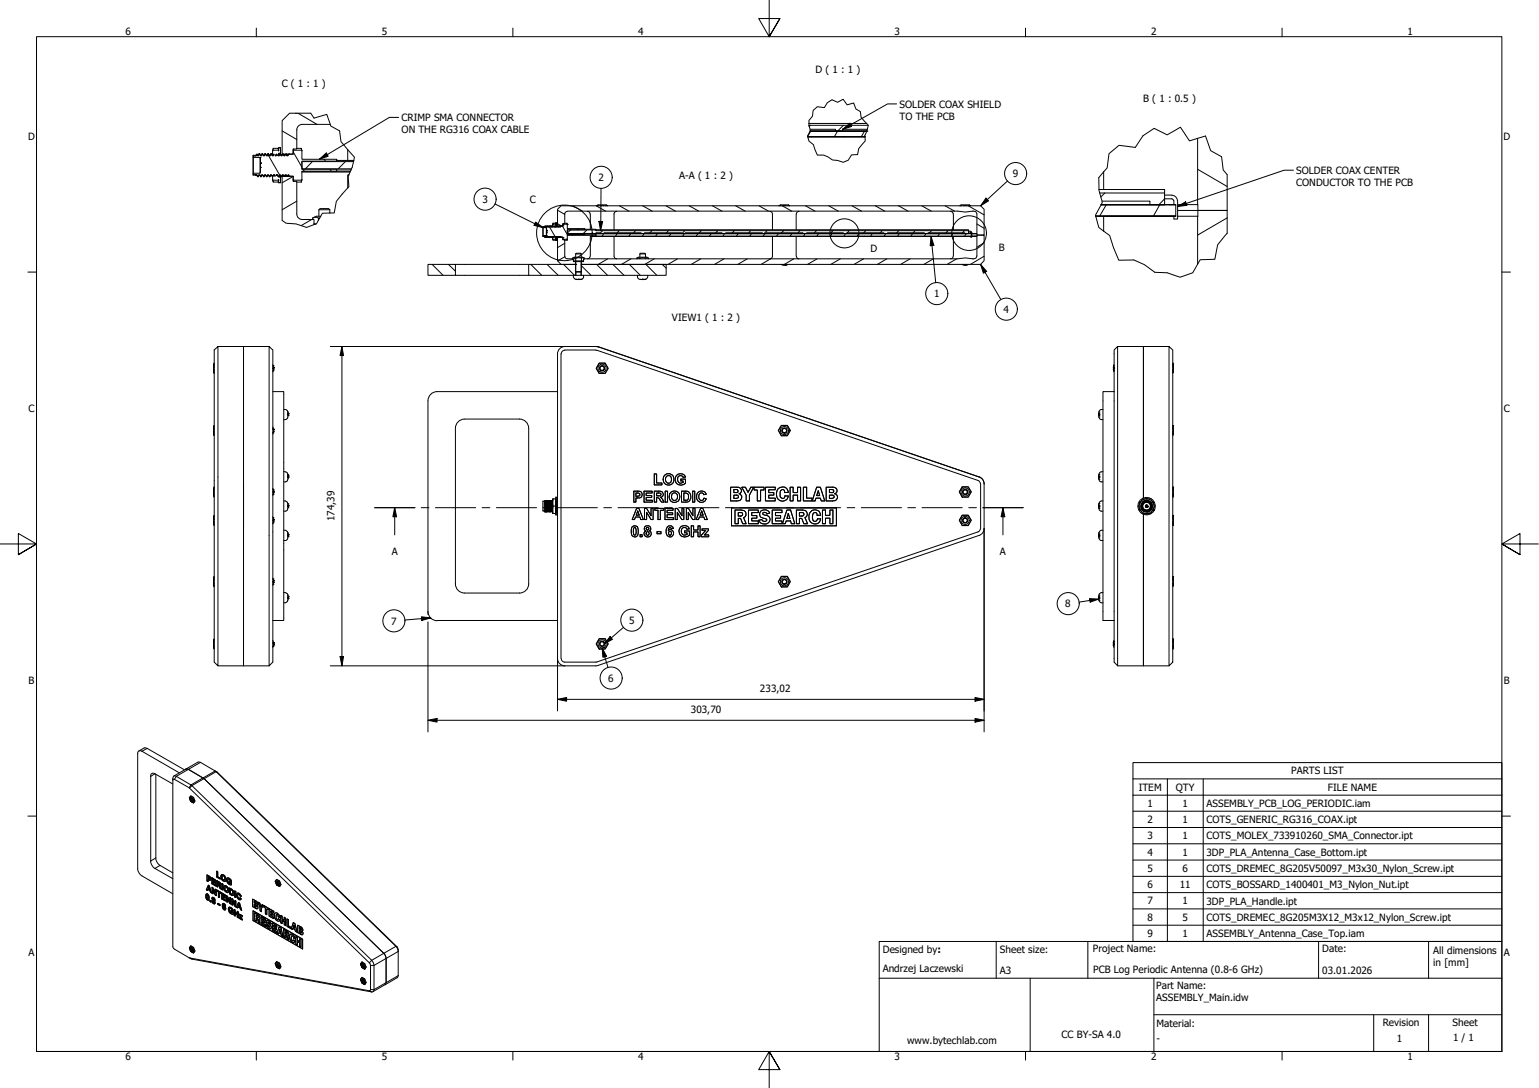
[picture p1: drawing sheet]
<svg xmlns="http://www.w3.org/2000/svg" width="420mm" height="297mm" viewBox="0 0 420 297" stroke-linecap="round" stroke-linejoin="round" font-family="sans-serif">
<defs><g id="words">
<g font-size="2.7">
<text x="34.2" y="9.6">6</text>
<text x="104.3" y="9.6">5</text>
<text x="174.2" y="9.6">4</text>
<text x="244.2" y="9.6">3</text>
<text x="314.3" y="9.6">2</text>
<text x="384.2" y="9.6">1</text>
<text x="76.9" y="23.9">C ( 1 : 1 )</text>
<text x="222.6" y="20.1">D ( 1 : 1 )</text>
<text x="245.6" y="29.4">SOLDER COAX SHIELD</text>
<text x="312.1" y="27.8">B ( 1 : 0.5 )</text>
<text x="109.6" y="33.1">CRIMP SMA CONNECTOR</text>
<text x="245.6" y="32.7">TO THE PCB</text>
<text x="7.7" y="38.1">D</text>
<text x="109.6" y="36.4">ON THE RG316 COAX CABLE</text>
<text x="410.5" y="38.1">D</text>
<text x="353.9" y="47.5">SOLDER COAX CENTER</text>
<text x="163.4" y="49.5">2</text>
<text x="185.4" y="48.9">A-A ( 1 : 2 )</text>
<text x="276.5" y="48.4">9</text>
<text x="353.9" y="50.7">CONDUCTOR TO THE PCB</text>
<text x="131.7" y="55.4">3</text>
<text x="144.7" y="55.3">C</text>
<text x="237.6" y="68.8">D</text>
<text x="272.7" y="68.6">B</text>
<text x="255" y="81.2">1</text>
<text x="183.5" y="87.6">VIEW1 ( 1 : 2 )</text>
<text x="274" y="85.4">4</text>
<text x="7.7" y="112.4">C</text>
<text x="410.6" y="112.4">C</text>
<text x="91.3" y="142.4" transform="rotate(-90 91.3 142.4)">174,39</text>
<text x="106.9" y="151.6">A</text>
<text x="273" y="151.6">A</text>
<text x="290.8" y="165.8">8</text>
<text x="106.8" y="170.5">7</text>
<text x="171.8" y="170.3">5</text>
<text x="7.8" y="186.7">B</text>
<text x="166.1" y="186.1">6</text>
<text x="207.5" y="188.9">233,02</text>
<text x="410.6" y="186.7">B</text>
<text x="188.6" y="194.6">303,70</text>
<text x="310.9" y="215.8">ITEM</text>
<text x="321" y="215.9">QTY</text>
<text x="352.5" y="211.4">PARTS LIST</text>
<text x="362.5" y="215.8">FILE NAME</text>
<text x="313.3" y="220.3">1</text>
<text x="322.8" y="220.3">1</text>
<text x="329.4" y="220.3">ASSEMBLY_PCB_LOG_PERIODIC.iam</text>
<text x="313.3" y="224.8">2</text>
<text x="322.8" y="224.7">1</text>
<text x="329.4" y="224.8">COTS_GENERIC_RG316_COAX.ipt</text>
<text x="313.3" y="229.2">3</text>
<text x="313.3" y="233.6">4</text>
<text x="322.8" y="229.2">1</text>
<text x="322.8" y="233.6">1</text>
<text x="329.4" y="229.2">COTS_MOLEX_733910260_SMA_Connector.ipt</text>
<text x="329.4" y="233.6">3DP_PLA_Antenna_Case_Bottom.ipt</text>
<text x="313.3" y="238">5</text>
<text x="322.8" y="238">6</text>
<text x="329.4" y="238.1">COTS_DREMEC_8G205V50097_M3x30_Nylon_Screw.ipt</text>
<text x="313.3" y="242.5">6</text>
<text x="322.1" y="242.5">11</text>
<text x="329.4" y="242.6">COTS_BOSSARD_1400401_M3_Nylon_Nut.ipt</text>
<text x="313.3" y="246.9">7</text>
<text x="313.3" y="251.4">8</text>
<text x="322.8" y="246.9">1</text>
<text x="322.8" y="251.4">5</text>
<text x="329.4" y="247">3DP_PLA_Handle.ipt</text>
<text x="329.4" y="251.4">COTS_DREMEC_8G205M3X12_M3x12_Nylon_Screw.ipt</text>
<text x="313.3" y="255.8">9</text>
<text x="322.8" y="255.8">1</text>
<text x="329.4" y="255.8">ASSEMBLY_Antenna_Case_Top.iam</text>
<text x="7.7" y="260.9">A</text>
<text x="241" y="260.1">Designed by:</text>
<text x="273" y="260.1">Sheet size:</text>
<text x="298.4" y="260">Project Name:</text>
<text x="361" y="260">Date:</text>
<text x="391.3" y="260.5">All dimensions</text>
<text x="391.3" y="263.8">in [mm]</text>
<text x="410.6" y="260.9">A</text>
<text x="241" y="265.5">Andrzej Laczewski</text>
<text x="273" y="266">A3</text>
<text x="298.4" y="265.7">PCB Log Periodic Antenna (0.8-6 GHz)</text>
<text x="361" y="266">03.01.2026</text>
<text x="315.7" y="270.1">Part Name:</text>
<text x="315.7" y="273.4">ASSEMBLY_Main.idw</text>
<text x="315.7" y="280.3">Material:</text>
<text x="377.5" y="280">Revision</text>
<text x="396.6" y="280.1">Sheet</text>
<text x="247.6" y="285.1">www.bytechlab.com</text>
<text x="289.8" y="283.5">CC BY-SA 4.0</text>
<text x="315.7" y="284.6">-</text>
<text x="381.4" y="284.6">1</text>
<text x="396.7" y="284.3">1 / 1</text>
<text x="34.2" y="289.4">6</text>
<text x="104.3" y="289.4">5</text>
<text x="174.2" y="289.4">4</text>
<text x="244.2" y="289.4">3</text>
<text x="314.3" y="289.4">2</text>
<text x="384.2" y="289.4">1</text>
</g>
</g></defs>
<!-- layer: Hatch (ISO) -->
<g fill="none" stroke="#000" stroke-width=".27">
<path d="M77 35.7l4 2.4M81.3 30.9l5.3 3.1M221.2 34.2l-.3 .3M221.4 35.8l-.9 1.5M221.4 37.3l.1 .1M228.6 35.8h.1M228.7 35.8l-.9 1.5M230.3 34.2l-1.6 1.6M230.4 37.3v.1M236 35.8l-.9 1.5M73.2 42.2l3.1 5.5M80 48.2l-3 1.7"/>
<path d="M80.1 41.5l2.3 4.1M81 54.9l-4 2.4M82.7 46.2l.4 .5M85.1 59.9l-2.9 1.7M85.3 44.1l-1.9 2M88.5 43.5l.3 .5M90.1 46.2l.3 .5M94.3 44.1l-2 2M152.2 57.4l2 1.1M156.4 56.2l2.6 1.4M162.8 56.2l2.6 1.4M169.1 56.2l2.6 1.4"/>
<path d="M175.5 56.2l2.6 1.4M181.8 56.2l2.6 1.4M188.2 56.2l2.6 1.4M194.5 56.2l2.6 1.4M200.9 56.2l2.6 1.4M207.2 56.2l2.6 1.4M213.6 56.2l2.6 1.4M219.9 56.2l2.6 1.4M226.3 56.2l2.6 1.4M232.6 56.2l2.6 1.4M239 56.2l2.6 1.4M245.3 56.2l2.6 1.4"/>
<path d="M251.7 56.2l2.6 1.4M258 56.2l2.6 1.4M264.4 56.2l4.3 2.5M301.6 52.7l-1.1 1.1M302 55.9l-1.8 3.1M302.8 59h.1M316.6 55.9l-1.7 3.1M317.9 54.3l-1.5 1.6M320.8 59h.1M327 46.2l8 4.7M335 59.5l-8 4.7M118 72.2l3 3"/>
<path d="M122.4 72.2l1.9 1.8M144.9 72.2l3 3M149.4 72.2l3 3M149.9 61.8l1.6 2.8M151.6 64.6l.4 .7M152.2 61.1l1.2 .6M153.5 61.7l1.4 2.4M153.9 72.2l2.9 3M154.2 66.4l-2 1.2M154.2 70.1l-2 1.1M155.8 62.8l-.9 .8M157.2 72.1l-.2 .1"/>
<path d="M157.6 62.4l.2 .3M158.4 63.8l.2 .3M158.7 72.5l2.7 2.7M159.6 70.7l-.3 .1M160.2 62.8l-.9 .9M162.9 72.2l3 3M163.7 63.7v.1M164.2 64.5v.1M164.5 63l-.5 .5M164.8 63.8l-.4 .7M165.9 70.7l-2.6 1.5M167.3 72.2l3.1 3"/>
<path d="M168.2 63.7v.1M168.5 63.8l-.5 .7M168.7 64.5v.1M169 63l-.5 .5M171.8 72.2l3 3M172.1 63.8l-.4 .7M172.3 70.7l-2.6 1.5M172.7 63.7v.1M173.2 64.5v.1M173.5 63l-.5 .5M175.8 63.8l-.4 .7M176.3 72.2l3 3"/>
<path d="M177.2 63.7v.1M177.7 64.5v.1M178 63l-.6 .5M178.6 70.7l-2.6 1.5M179.5 63.8l-.5 .7M180.8 72.2l1.1 1M181.7 63.7v.1M182.2 64.5v.1M182.5 63l-.6 .5M183.1 63.8l-.4 .7M185 70.7l-2.6 1.5M186.7 64.5v.1"/>
<path d="M186.8 63.8l-.4 .7M186.9 63l-.7 .8M190.5 63.8l-.4 .7M190.7 63.7l-.1 .1M191.1 64.5v.1M191.3 70.7l-2.6 1.5M191.5 63l-.6 .5M194.1 63.8l-.4 .7M195.1 63.7v.1M195.6 64.5v.1M196 63l-.6 .5M197.7 70.7l-2.6 1.5"/>
<path d="M197.8 63.8l-.4 .7M199.6 63.7v.1M200.2 64.5v.1M200.5 63l-.6 .5M201.5 63.8l-.5 .7M204 70.7l-2.6 1.5M204.2 63.7l-.1 .1M204.6 64.5l.1 .1M204.9 63l-.5 .5M205.1 63.8l-.4 .7M208.8 63.8l-.5 .7M209.1 64.5v.1"/>
<path d="M209.4 63l-.8 .8M210.4 70.7l-2.6 1.5M212.5 63.8l-.5 .7M213.1 63.7v.1M213.6 64.5v.1M213.9 63l-.5 .5M216.2 63.8l-.5 .7M216.7 70.7l-2.6 1.5M217.6 63.7v.1M218.1 64.5v.1M218.4 63l-.5 .5M219.8 63.8l-.4 .7"/>
<path d="M222.1 63.7v.1M222.6 64.5v.1M222.9 63l-.6 .5M223.1 70.7l-2.6 1.5M223.5 63.8l-.5 .7M226.6 63.7v.1M227.1 64.5v.1M227.1 63.8l-.4 .7M227.4 63l-.6 .5M229.4 70.7l-2.6 1.5M230.8 63.8l-.4 .7M231.3 63.5l-.2 .3"/>
<path d="M231.6 64.5v.1M231.8 63l-.5 .5M234.4 63.8l-.4 .7M235.6 63.7l-.1 .1M235.8 70.7l-2.6 1.5M236 64.5l.1 .1M236.3 63l-.5 .5M238.1 63.8l-.4 .7M240 63.7v.1M240.5 64.5v.1M240.9 63l-.6 .5M241.8 63.8l-.4 .7"/>
<path d="M242.1 70.7l-2.6 1.5M244.5 63.7v.1M245.4 63l-.6 .5M245.5 63.8l-.5 .8M248.5 70.7l-2.6 1.5M249 63.7v.1M249.1 63.8l-.4 .7M249.5 64.5l.1 .1M249.8 63l-.5 .5M252.8 63.8l-.5 .7M253.6 63.7l-.1 .1M254 64.5v.1"/>
<path d="M254.3 63l-.6 .5M254.8 70.7l-2.6 1.5M256.5 63.8l-.5 .7M258 63.7v.1M258.5 64.5v.1M258.8 63l-.5 .5M260.1 63.8l-.4 .7M261.2 70.7l-2.6 1.5M262.5 63.7v.1M263 64.5v.1M263.3 63l-.5 .5M263.8 63.8l-.5 .7"/>
<path d="M266.7 61.1l2 1.2M268.7 70l-3.8 2.2M268.7 66.3l-2 1.2"/>
</g>
<!-- layer: Visible (ISO) -->
<g fill="none" stroke="#000" stroke-width=".27">
<path d="M80.8 30.9h-1.7l-2.1 2v9.2h3v-1.4h1v-5.3a1.49 1.49 0 0 1 1.5-1.4h7.7M80.8 30.9h4M220.5 37.3h15.7M220.5 37.4h15.7M220.9 34.2h16.1M220.9 33.7h15.7M221.2 35.3h6.9v.5h2v-.5h6.7M221.2 35.8h15.5M236.7 35.8h-15.5h15.5M327 37.8v18.1M69.1 42.6h.7l.4-.4 .2 .3h.2l.2-.4 .3 .4h.3l.2-.4 .3 .4h.3l.2-.4 .4 .4 .4-.4 .3 .4h.3l.2-.4 .4 .4h.2l.2-.4-.1 .2-.3-.3 .1-1h1.6v.2v-.8h.5v1.4h-.5l-.3 .5 .1 .2h.3l.2-.4 .4 .4 .4-.4 .3 .4h.3l.2-.4 .4 .4h.2l.2-.4h1.3v-1.1h2.3v2.5h9.5v.5h-9.5v2.2h9.5v.5h-9.5v2.5h-2.3v-1.1h-1.2v-.4l-.5 .4-.3-.4h-.2l-.2 .4-.4-.4-.5 .4-.3-.4h-.2l-.3 .4 .1 .3h.5v1.4h-.5v-.8v.2h-1.6l-.1-1 .5-.4 .2 .3-.2-.4h-.2l-.3 .4-.3-.4h-.2l-.2 .4-.4-.4-.5 .4-.3-.4h-.2l-.2 .4-.4-.4h-.3l-.2 .4-.3-.4h-.2l-.3 .4-.3-.4h-1l.1-.4h1.8l.1-.3v-3.8l-.1-.2h-1.8zM69.1 42.8v4.6"/>
<path d="M69.1 47.7l.7 .1M69.2 43v4.3M69.8 42.4v.2M69.8 47.7v.1M69.8 42.4h-.7v.2M69.8 47.8l.1 .1M69.9 47.7v.2M69.9 47.9h.1M69.9 47.8v.1M69.9 47.9h.3M70.1 47.7l.3 .5M70.2 42.1l.2 .4"/>
<path d="M70.2 42.1v.1M70.2 42.1l-.4 .3M70.3 42.3h.2M70.4 48.1v.1M70.4 48.2h.1M70.5 42.3l.1 .2M70.7 47.9l-.2 .3-.1-.1M70.7 47.7v.2M70.7 47.9h.2M70.7 42l.1 .1M70.7 42h.2M70.7 42l-.2 .3"/>
<path d="M70.9 42l.2 .5M70.9 42v.1M70.9 47.7v.2M70.9 47.9l.3 .3M71 43h.1M71 43.2v3.8M71 47.2v.1M71.1 44.6h.1M71.1 45.1v-.6v.6M71.1 44.6v1.1M71.1 44.5h.1M71.1 45.7h.1"/>
<path d="M71.1 48.1l.1 .1M71.1 42.3h.2M71.2 48.2h.1M71.3 42.3l.1 .2M71.4 47.7l.1 .2M71.5 47.9l-.2 .3-.1-.1M71.5 47.9h.3M71.6 42v.1M71.6 42h.1M71.6 42l-.3 .3M71.7 47.7l.2 .5M71.7 42l.2 .5"/>
<path d="M71.7 42v.1M71.9 42.3h.2M71.9 48.1v.1M71.9 48.2h.2M72.1 48.1v.1M72.1 42.3l.1 .2M72.3 47.7v.2M72.3 47.9l-.2 .3M72.3 47.9h.2M72.4 42.1l-.1-.1-.2 .3M72.4 42h.1M72.5 42v.1"/>
<path d="M72.5 47.7v.2M72.5 42l.3 .5M72.5 47.9l.3 .3M72.7 48.1l.1 .1M72.7 42.3h.3M72.8 48.2h.1M72.8 48.1l.1 .1M73 42.3v.2M73.1 47.7v.2M73.1 47.9l-.2 .3M73.1 47.9h.2M73.2 42v.1"/>
<path d="M73.2 42h.1M73.2 42l-.2 .3M73.3 42l.2 .5M73.3 47.7l.2 .5M73.3 42v.1M73.5 48.1v.1M73.5 48.2h.2M73.5 42.3h.2M73.7 48.1v.1M73.7 42.3l.1 .2M73.9 47.7v.2M73.9 47.9l-.2 .3"/>
<path d="M73.9 47.9h.3M74 42v.1M74 42h.1M74 42l-.3 .3M74.1 42v.1M74.1 47.7l.3 .5M74.1 42l.3 .5M74.3 42.3h.2M74.4 48.1v.1M74.4 48.2h.1M74.4 42v.3M74.4 49l.2 .7"/>
<path d="M74.5 49.2l.1 .5h1.3M74.5 42.3l.1 .2M74.6 40.5h1.3l.2 .5M74.6 42.2h.1M74.6 40.5l-.1 .5M74.6 40.5l-.2 .7M74.6 42.2l-.1 .1M74.7 47.7v.2M74.7 47.9h.1M74.7 47.9l-.1 .1M74.9 47.9h.1M74.9 47.7v.2"/>
<path d="M74.9 47.9l.2 .2M75.1 42.5h.1M75.3 42.3h.1M75.3 42.3l.1 .2M75.4 42.1l.2 .1-.2 .3h-.3zM75.4 47.7h.3l.1 .4zM75.4 47.7h.1M75.5 42.1l-.2 .2M75.6 47.9h.2M75.6 47.9h.1M75.7 47.7l.1 .2M75.8 47.9v.2"/>
<path d="M75.9 42.3v.2M75.9 42.3h.2M75.9 40.5l.2 .6M76.1 48.1h.1M76.1 48.2h.5M76.1 40.4h.5M76.1 49.8h.5M76.1 49.2l-.2 .5M76.1 42.3h.1M76.1 49.1l-.2 .6M76.1 42.3l.1 .2M76.3 47.7v.2"/>
<path d="M76.3 47.9h.3M76.3 42h-.2v.3M76.3 47.9h.2M76.3 47.9l-.2 .3M76.4 42l.1 .1M76.4 42.1l-.1-.1-.2 .3M76.5 42l.3 .5M76.5 47.7v.2M76.5 42h.1M76.5 47.9l.3 .3M76.6 41.8v.4M76.6 48v.4"/>
<path d="M76.7 48.1l.1 .1M76.7 42.3h.3M76.8 48.2h.1M76.8 48.1l.1 .1M77 42.3v.2M77 42.2v.1M77 48v.1M77.1 47.7v.2M77.1 47.9l-.2 .3M77.1 47.9h.2M77.2 42.1h.1M77.3 42.1l.2 .4"/>
<path d="M77.3 47.7l.2 .4M77.5 48.1h.1M77.5 42.3h.2M77.7 48.1h.1M77.7 42.3l.1 .2M77.9 47.7v.2M77.9 47.9h.2M77.9 47.9l-.2 .2M77.9 42.1l-.2 .2M78 42.1h.1M78.1 42.1h.1M78.1 47.7v.2"/>
<path d="M78.1 47.9l.2 .2M78.2 42.1l.2 .4M78.3 42.3h.2M78.4 48.1h.1M78.5 42.3l.1 .2M78.7 47.7v.2M78.7 47.9h.2M78.7 47.9l-.2 .2M78.7 42.1l-.2 .2M78.8 42.1h.1M78.9 48.1h.1M78.9 42.1h.1"/>
<path d="M80 48.2h.1M80 42h.1M80.1 49v.5M80.1 40.7v.5M80.1 49.2l.1 .3M80.2 40.7l-.1 .3M81 40.5h1.2l.2 .5M81 49.7h1.2M82.2 40.5l.2 .7M82.4 49.2l-.2 .5M82.4 46.9h13.2M82.4 49l-.2 .7"/>
<path d="M85.3 59.5a1.37 1.37 0 0 1 1.6 0M85.3 59.5v.4M86.9 59.5v.6M87.1 57.3h2.9M87.3 59.5h-.4M87.6 59h-1.3l-1 .5M90 58.2v-.9l-.3-.4h-2.3l-.3 .4v1.7M91.9 43.8h4.7M91.9 46.4h3.9M94.9 40.9v2.9M95.2 47.7h-.3v3.6M96.5 44.1h-14.1v2h13.5"/>
<path d="M154.9 57.6h106.6l2 .3 2.3-.3a.77 .77 0 0 1 .9 .8v5.8h2v-7.1l-1-.9h-114.5l-1 .9v4.6h1.5v-.6h.5v-2.7l.2-.5 .5-.2M160.4 57.7a.73 .73 0 0 1 .7 .7M161.2 58.4v4.2M163.4 56.2h-.5l.4-.3h2.2l.4 .3h-.6M163.9 56.2h1M168.4 57.7a.73 .73 0 0 0-.8 .7v4.3M210.2 57.7a.73 .73 0 0 1 .7 .7v4.3M213.2 56.2h-.5l.3-.3h2.3l.3 .3h-.5M213.6 56.2h1M217.4 58.4v4.3M218.2 57.7a.73 .73 0 0 0-.8 .7M259.5 57.7a.73 .73 0 0 1 .7 .7"/>
<path d="M260.3 58.4v4.3M262.6 56.2h-.5l.3-.3h2.3l.3 .3h-.6M263 56.2h1M300 51.7h17.9v1M300.2 52.7h17.7v3.2h-4v-1h-13M301.3 46.9v4.8M317.9 55.9h-17.3h20.4M317.9 53.3h2.1M317.9 54.3h2.1M319.4 55.9h1.6M319.4 55.9h.1M319.9 54.3l.5 .5"/>
<path d="M319.9 53.3a1.49 1.49 0 0 1 1.5 1.5M320.5 54.8v1.1M321 55.9v3.1h-21.9h21.9h-21.9M321.5 54.8v5h-1v-.8h-19.2v4.1M321.5 59h5.5M321.5 57.5h5.5M327 57.5h8v6.2M327 57.5v14.6M335 47.7v9.8h-8v-1.6h-5.5M77 60.2v-12.1h3v1.4h1v8.9a1.49 1.49 0 0 0 1.5 1.5h3.2v1.4M85.7 61.1h.6M85.7 61.1l.3 .2"/>
<path d="M116.8 72.2h7.5v3h-7.5zM124.3 75.2h20M124.3 72.2h20M148.2 62l.6-.2v.2l.2-.2 .2 .2 .3-.2 .1 .2 .3-.2 .7 .2 .1-.2 .2 .2 .2-.3h-.2v-.4h.8v-.4h.3v.7h-.3l-.1 .4 .3-.2 .1 .2 .3-.2 .7 .2 .1-.3h.6v-.5h1.1l.1 1.2h4.7v.3h-4.7v1.1h4.7v.3h-4.7l-.1 1.2h-1.1v-.5h-.6v-.2l-.2 .2-.2-.2-.2 .2-.2-.2-.2 .2-.3-.2 .2 1h-.3v-.4l-.8 .1v-.5l.2-.2 .1 .2-.1-.2-.2 .2-.2-.2-.2 .2-.2-.2-.2 .2-.2-.2-.2 .2-.2-.2-.2 .2-.3-.2-.2 .2-.2-.3h-.4l.1-.2 .9-.1v-2h-.9zM148.2 64.5l.4 .1M148.2 62.1v2.3M148.6 64.6h.1M148.6 61.9v.1M148.6 64.5v.1M148.6 61.9l-.4 .1M148.7 64.6h.1M148.7 61.8l.3 .2"/>
<path d="M148.7 61.8h.1M148.7 64.6l.1 .2M148.7 61.8l-.1 .1M148.8 64.8h.1M148.9 64.8h.1M149 64.6h.1M149 61.7l-.2 .3M149 61.7v.1M149 64.6h.2M149 61.7h.1M149 64.6l-.1 .2M149.1 61.7v.1"/>
<path d="M149.1 64.6h.1M149.1 61.7l.1 .2M149.1 64.6l.1 .2M149.2 64.3h.1M149.2 62.2h.1M149.2 62.3v1.9M149.2 63h.1M149.2 63v.2zM149.2 63v.5M149.2 62.9h.1M149.2 63.5h.1M149.2 61.9v.1"/>
<path d="M149.2 64.8h.1M149.2 61.9h.2M149.3 64.8h.1M149.4 61.9v.1M149.4 64.6h.1M149.4 64.6l-.1 .2M149.4 61.7l.1 .1M149.4 61.7l.2 .2M149.4 61.7v.2M149.5 64.6h.1M149.5 64.6l.2 .2M149.6 64.8h.1"/>
<path d="M149.6 61.9v.1M149.6 61.9h.1M149.7 64.8h.1M149.7 61.9v.1M149.8 64.6l-.1 .2M149.8 64.6h.1M149.9 61.7v.1M149.9 61.7h.1M149.9 61.7l-.2 .2M149.9 64.6h.1M149.9 61.7l.1 .2M149.9 64.6l.2 .2"/>
<path d="M150 61.9l.1 .1M150 61.9h.1M150.1 64.8h.1M150.1 61.9l.1 .1M150.2 64.6h.1M150.2 64.6l-.1 .2M150.2 61.7v.1M150.2 61.7h.1M150.2 61.7l-.1 .2M150.3 61.7v.1M150.3 64.6h.1M150.3 61.7l.1 .2"/>
<path d="M150.3 64.6l.1 .2M150.4 61.9v.1M150.4 64.8h.1M150.4 61.9h.2M150.6 61.9v.1M150.6 64.6l-.2 .2M150.6 64.6h.1M150.6 61.7l.1 .1M150.6 61.7h.1M150.6 61.7v.2M150.7 64.6h.1M150.7 61.7v.1"/>
<path d="M150.7 61.7l.1 .2M150.7 64.6l.1 .2M150.8 64.8h.1M150.8 61.9v.1M150.8 61.9h.1M150.9 61.3h.1M150.9 64.8h.1M150.9 61.7v.2M150.9 65.2l.1 .4M150.9 65.3l.1 .3h.6M150.9 61.9v.1M151 60.9h.6l.1 .3"/>
<path d="M151 61.8h.1M151 60.9l-.1 .3M151 64.6h.1M151 60.9l-.1 .4M151 64.6l-.1 .1M151 61.8l-.1 .1M151.1 64.6h.1M151.1 64.6l.1 .2M151.3 61.9v.1M151.3 61.9h.1M151.3 61.9l.1 .1M151.4 61.7l-.1 .3z"/>
<path d="M151.4 64.6l.2 .2zM151.4 64.6h.1M151.4 61.7l-.1 .2M151.5 64.6h.1M151.5 64.6l.1 .1M151.6 61.8v.1M151.6 61.9v.1M151.6 61.9l.2 .1M151.6 60.9l.1 .4M151.7 64.8h.1M151.7 60.9h.3M151.7 65.6h.3"/>
<path d="M151.7 61.7h.2l-.2 .2zM151.7 65.3l-.1 .3M151.7 64.8h.3M151.7 61.8h.1M151.8 64.6l-.1 .2M151.8 64.6h.2M151.8 61.7h.1M151.9 64.6h.1M151.9 61.7l.1 .2M152 61.6v.2M152 64.7v.2M152 61.7h.1"/>
<path d="M152 64.6v.2M152 61.9v.1M152 64.8h.1M152 61.9h.1M152.1 64.8h.1M152.1 61.9v.1M152.2 61.8l-.1 .1M152.2 64.6v.2M152.3 61.7v.1M152.3 61.8l.1 .1M152.3 64.6h.1M152.3 64.6l-.2 .2"/>
<path d="M152.3 64.6l.1 .2M152.4 64.8h.1M152.4 61.9l.1 .1M152.4 61.9h.1M152.5 64.8h.1M152.5 61.9v.1M152.6 64.6h.1M152.6 64.6l-.1 .2M152.6 61.7l-.1 .2M152.7 61.7v.1M152.7 61.8l.1 .1M152.7 64.6h.1"/>
<path d="M152.7 64.6l.1 .2M152.8 64.8h.1M152.8 61.9v.1M152.8 61.9h.1M152.9 64.8h.1M152.9 61.9l.1 .1M153 64.6h.1M153 61.8l-.1 .1M153 64.6l-.1 .2M153.1 64.8h.1M153.1 61.7h.1M153.7 61.3h.1"/>
<path d="M153.7 64.8h.1M153.7 61.6h.1M153.7 65.2v.3v-.2M153.7 61.2v.1M154.2 69.9a.73 .73 0 0 0 .7 .8h1.6v.7h2.8v-.7h102.2l2-.3 2.3 .3a.77 .77 0 0 0 .9-.8v-5.7h2v7l-1 1h-109v-.8v2.8M154.2 60.9h.6v.3M154.2 69.9v-4.4h-.5v-.7h-1.5v6.4l1 1h4v-.8v2.8M154.2 65.6h.6M154.8 65.3v.3M154.8 60.9l.1 .4M154.9 62.8h7.8v.2h101.7v.7h-1v-.2h-10v.2h-1.1v-.2h-10v.2h-1v-.2h-10v.2h-1v-.2h-10.1v.2h-1v-.2h-10v.2h-1v-.2h-10.1v.2h-1v-.2h-10v.2h-1v-.2h-10.1v.2h-1v-.2h-10.1v.2l-2.2-.2v.2h-7.8zM154.9 61.3h.1"/>
<path d="M154.9 65.2l-.1 .4M156.3 70.5h2.4M156.3 70.5l.5-.3h2.3l.4 .3M156.3 70.5v.2M156.5 75.2v.5M156.6 75.7l.2 .4 .5 .2M156.8 71.4l-.3-.2h2.8l-.2 .2M157.2 69.3l.2-.2h1.2l.1 .2M157.2 72.2h.1M157.2 75.2v-3h-12.9v3h37.6v-3h-23.2v3M157.2 69.3v.9M157.2 70.5v.7"/>
<path d="M157.2 69.3h1.5M157.2 74.2h1.5M157.2 74.2v.1M157.2 76.2h.7M157.2 74.3h1.4M157.2 74.3v.9M157.2 76.2h.1M157.3 76.2h.1M157.7 76.3h.1M157.7 76.3h-.2h.2M157.9 76.2h.1M157.9 76.2h.2"/>
<path d="M158 76.2l.1 .1M158.1 76.2h.1M158.1 76.3h.1M158.1 76.2v.1M158.2 76.3h.1M158.6 76.2h.1M158.6 76.2l-.4 .1M158.6 74.3v.9M158.7 72.2h.1M158.7 69.3v.9M158.7 74.2l-.1 .1M158.7 70.5h.8"/>
<path d="M158.7 70.5v.7M159.1 76.1l-.5 .2M159.3 75.2v.6l-.2 .3M159.5 70.5v.2M159.6 62.6h3.1v.2M159.6 63.9h3.1M161.1 69.9a.73 .73 0 0 1-.7 .8M162.6 63.9v.3h-7.7h7.8M162.7 63.7l101.7 .1zM162.7 64.5l102.5 .1zM162.7 63.8h102.5v.7h-102.5zM162.7 62.7h101.7v.3"/>
<path d="M162.7 63.7h.1M162.7 64.6h.1M167.6 64.6v5.3M167.6 69.9a.73 .73 0 0 0 .8 .8M168.8 64.6h-7.6v5.3M173.9 70.5h.1M173.9 70.5l2.8-.2 .3 .2v.2M174.1 75.2v.6l.6 .5M174.7 69.3l.1-.2h1.2l.2 .2M174.7 69.3v.9M174.7 70.5v.2M174.7 69.3h1.5"/>
<path d="M174.8 76.2l.4 .1M174.8 76.2h.1M175.2 76.3h.1M175.3 76.2h.1M175.3 76.2h.2M175.3 76.2v.1M175.4 76.2l-.1 .1M175.5 76.2h.1M175.5 76.2h.6M175.6 76.3h.1M175.8 76.3h-.2h.2M176.1 76.2h.1"/>
<path d="M176.2 69.3v.9M176.3 70.5v.2M176.8 75.7l-.3 .4-.4 .2M176.8 75.2v.5M177 70.5l-.4-.3h-2.3l-.4 .5M210.9 69.9a.73 .73 0 0 1-.7 .8M213.2 72.2l.7 .2M213.4 64.6h.1M213.6 72.2h.1M213.6 72.2l.3 .1M213.9 72.3h.1M213.9 72.3h.2"/>
<path d="M214.1 72.3h.1M214.2 72.3h.2M214.4 72.3h.1M214.4 72.2l-.3 .1M214.4 72.2h.2M214.6 72.2h.1M214.6 72.3h-.2h.2M214.6 72.2l-.2 .1M214.9 64.6h.1M215.1 72.2l-.7 .2M217.4 64.6v5.3M217.4 69.9a.73 .73 0 0 0 .8 .8"/>
<path d="M218.6 64.6h-7.7v5.3M260.2 69.9a.73 .73 0 0 1-.7 .8M262.5 72.2l.3 .1M262.8 64.6h.1M262.8 72.2h.1M262.8 72.2l.5 .1M263.3 72.3h.1M263.4 72.2h.1M263.4 72.2h.2M263.5 72.2l-.1 .1M263.6 72.2v.1M263.7 72.3h.1"/>
<path d="M263.9 72.3h-.2h.2M264.2 72.2h.1M264.2 72.2l-.6 .1M264.3 64.6h.1M264.4 63.1h.5M264.4 63.4h.5M264.5 72.2l-.3 .1M264.8 63.8h.3M265 63.4v.1M265 63.2l.3 .3M265 63.5v.2h-.6M265.1 63.7l.1 .1"/>
<path d="M265.3 63.5v1.3h-.3v-.2h-4.7v5.3M265.3 64.6h1.4M265.3 64.2h1.4M265.3 63.7h1.4M58.5 95.6l1-1v87.2l-1-1zM58.5 99.4v.9M58.5 99.2l-.2 .2v2.2l.2 .3M59.5 94.6h14M66.5 94.6v87.2M73.5 94.6l1 1v85.2l-1 1zM74.5 99.6l.1 .2M74.5 99.9h.1"/>
<path d="M74.5 99.9l.2 .3-.2-.3M153.2 96.6v83.2M154.2 95.6h8.4M154.2 95.6a.98 .98 0 0 0-1 1M162.7 94.6l.6 .1M162.7 95.6l.3 .1M162.7 94.6h-8.5a2 2 0 0 0-2 2v83.2a2 2 0 0 0 2 2h8.5M162.9 95.6l104.1 35.6 .5 .3 .2 .6M163.3 94.7l104 35.5a2 2 0 0 1 1.4 1.9v12.2a2 2 0 0 1-1.4 1.9l-104.6 35.6M163.6 99.1h1.6l.9 1.5-.9 1.4h-1.6l-.8-1.4zM163.6 99.2h1.6l.8 1.4-.8 1.3h-1.6l-.8-1.3zM304 99.9h.1"/>
<path d="M304 99.9v.4M304.1 99.6l-.1 .2M305.1 94.6h7.1v2M319.2 94.6l1 1v85.2l-1 1zM319.2 94.6h-7v41.3M320.2 99.2h.1M320.2 99.4v.9M320.2 99.2l.2 .2v2.2l-.2 .3M58.5 100.8v.9M58.5 116.4v.9M58.5 117.8v.9M58.5 116.2l-.2 .2v2.3l.2 .2"/>
<path d="M74.5 116.6l.2 .7M74.5 106.9h3v62.5h-3M74.5 100.6h.1M74.5 101.2h.1M74.5 117.1h.1M74.5 118.2h.1M74.5 117.1l.2 .6M74.5 100.6h.2M74.5 117.1l.2 .2M74.6 101.2l-.1 .3M74.6 100.2l.1 .2zM74.6 117l.1 .3-.1-.3"/>
<path d="M74.6 117.8l-.1 .7M74.6 117.7h.1M74.6 117.3h.1M74.7 100.4l-.2 .2M74.7 100.4h.1M74.7 100.3v.1M74.7 100.6l-.2 .7M74.7 100.3h.1M74.7 100.8h.1M74.7 100.8l-.1 .2 .1-.2M74.7 117.8l-.2 .4zM74.7 117.7v.1"/>
<path d="M74.7 117.3h.1M74.7 117.3v.2M74.7 117.8h.1M74.7 100.6v.2M74.7 117.5v.2M74.7 100.4l-.2 .1M77.5 111.8h.5M78 111.8l.4 .3M78 114.5l-.5 .1M78.4 114.3l-.4 .2M78.4 112.1l.2 .4M78.5 112.5h.1"/>
<path d="M78.5 113.3h.1M78.5 113.1h.1M78.5 113.3v.5M78.5 112.5v.6M78.5 113.1v.2M78.5 113.9h.1M78.6 113.9l-.2 .4M78.6 112.8l.1 .2-.1-.2M78.7 113h.1M78.7 113.4h.1M78.7 113.4l-.1 .1zM116.8 109.5v57.5a2.51 2.51 0 0 0 2.5 2.5"/>
<path d="M119.3 106.9h32.9M119.3 106.9a2.51 2.51 0 0 0-2.5 2.5M124.3 117v42.4a2.51 2.51 0 0 0 2.5 2.5M126.8 114.4a2.51 2.51 0 0 0-2.5 2.5M126.9 114.4h14.9a2.51 2.51 0 0 1 2.5 2.5M144.3 117v42.4a2.51 2.51 0 0 1-2.5 2.5h-14.9M213.3 116.1h1.6l.9 1.4-.9 1.5h-1.6l-.8-1.5zM213.4 116.2h1.5l.8 1.3-.8 1.4h-1.5l-.9-1.4zM300 112.8v.3M300 113.4h.1M300 113h.1M300 112.8h.1"/>
<path d="M300 113.9l.2 .4M300 113.9h.1M300 113.1h.1M300 113.3h.1M300 112.5h.1M300 113.8h.1M300 113.3v.5M300 113.1v.2M300 112.5v.3M300.2 112.1l-.2 .4M300.2 114.3l.4 .2M300.6 111.8h.5"/>
<path d="M300.6 114.5l.5 .1M300.6 111.8l-.4 .3M304 100.4h.1M304 100.3h.1M304 100.3v.1M304 100.7v.1M304 100.8h.1M304 100.8v.2zM304 100.4v.1M304 101.2l.1 .3M304 100.6h.1M304 101.2h.1"/>
<path d="M304 100.6v.2M304 101.2v-.3v.4M304 100.4v.2M304.2 106.9h-3.1v62.5h3.1M320.2 100.8v.9M320.2 116.2h.1M320.2 116.4v.9M320.2 117.8v.9M320.2 116.2l.2 .2v2.3l-.2 .2M58.5 134.5v.9M58.5 133.1v1M58.5 133l-.2 .2v2.2l.2 .3"/>
<path d="M74.5 133.3l.1 .3M74.5 133.6h.1M74.5 134.4h.1M74.5 134.2h.1M74.5 135h.1M74.5 133.7h.1M74.5 133.6v.6M74.5 134.2v.2M74.5 134.4h.2M74.6 135l-.1 .3M74.6 133.9l.1 .2-.1-.2M74.7 134.5l-.2 .5"/>
<path d="M74.7 134.4l-.1 .3 .1-.2M74.7 134.1h.1M74.7 134.5h.1M77.5 139.6h.5M77.5 136.8h.5M77.5 131.6h.5M77.5 128.8h.5M78 136.8l.4 .3M78 128.8l.4 .3M78.4 139.3l-.4 .3M78.4 131.3l-.4 .3M78.4 137.1l.2 .4"/>
<path d="M78.4 129.1l.2 .4M78.5 129.5h.1M78.5 138.3h.1M78.5 138.1h.1M78.5 137.5h.1M78.5 130.3h.1M78.5 130.1h.1M78.5 129.5v.6M78.5 130.1v.2M78.5 138.1v.2M78.5 138.3h.2M78.5 138.2l.2 .1"/>
<path d="M78.5 130.3h.2M78.5 130.2l.2 .1M78.5 137.5v.6M78.5 138.8h.1M78.5 130.8h.1M78.6 130.9l-.2 .4M78.6 137.8l.1 .2-.1-.2M78.6 129.8l.1 .2-.1-.2M78.7 138.4l-.3 .9M78.7 138.3l-.1 .2 .1-.1M78.7 138h.1M78.7 138.4h.1"/>
<path d="M78.7 130.4l-.2 .5M78.7 130.3l-.1 .2 .1-.1M78.7 130h.1M78.7 130.4h.1M148.6 136.8l.1 2.8M148.6 136.8h-.4v2.7h.4M148.7 136.8l.1 2.9M148.7 139.6l-.1-.2 .1 .2M148.7 136.8h-.1M148.7 139.6l.1 .1M148.7 136.8h.1M148.7 139.6h.1"/>
<path d="M148.7 136.8l.2 2.8M148.8 139.7h.1M148.8 136.8l.2 2.8M148.9 139.6h.1M148.9 139.6l-.1 .1M149 136.6h.1M149 136.6l-.2 .2M149 136.6l.1 .2M149 139.6l.2 .1M149.1 136.8l.2 2.8M149.1 136.8h.1M149.2 139.7l-.2-3.1 .2 3.1"/>
<path d="M149.2 139.7h.1M149.2 136.8l.2 2.8M149.3 139.6h.1M149.3 139.6l-.1 .1M149.4 136.6l.1 3.1M149.4 136.6h.1M149.4 136.6l-.2 .2M149.4 136.6l.2 3.1M149.4 136.6l.1 .2M149.4 139.6l.1 .1M149.5 136.8l.2 2.8M149.5 138.5h.1"/>
<path d="M149.5 136.8h.1M149.5 139.7h.1M149.6 136.8l.3 2.8M149.7 136.6l.2 3.1M149.7 136.6h.1M149.7 139.6h.2M149.7 139.6l-.1 .1M149.7 136.6l-.1 .2M149.8 136.6l.2 3.1M149.8 136.6l.1 .2M149.9 139.6v.1M149.9 136.8l.2 2.8"/>
<path d="M149.9 138.5h.1M149.9 136.8h.2M149.9 139.7h.1M150.1 136.8l.1 2.8M150.1 136.6l.3 3.1M150.1 136.6h.1M150.1 139.6h.1M150.1 139.6l-.1 .1M150.1 136.6v.2M150.2 136.6l.2 3.1M150.2 136.6l.1 .2M150.2 139.6l.2 .1"/>
<path d="M150.3 136.8l.2 2.8M150.3 138.5h.1M150.3 136.8h.1M150.4 139.7h.1M150.4 136.8l.2 2.8M150.5 139.6h.1M150.5 139.6l-.1 .1M150.6 136.6l.1 3.1M150.6 136.6h.1M150.6 136.6l-.2 .2M150.6 136.6l.3 2.8M150.6 136.6l.2 3.1"/>
<path d="M150.6 139.6l.1 .1M150.7 136.8h.1M150.7 139.7h.1M150.8 136.8l.1 .5M150.9 136.2v1zM150.9 137.2l.1 3zM150.9 139.6l-.1 .1M150.9 136.7l-.1 .1M151 136.2h.6M151 138.2h.6M151.7 136.2v4M151.7 135.7h.3v4.9h-.3z"/>
<path d="M152 139.5v.2M152 137.2l.2 2.4M152 136.8h.1M152 139.7h.1M152 136.8l.2 2.3M152.1 136.6l.1 .2M152.1 136.6h.1M152.1 139.6l-.1 .1M152.1 136.6l-.1 .2M173.8 138.8h.6l1.2 3h-.7l-.2-.7h-1.2l-.3 .7h-.6zM173.9 134.6h.5l.3 .3-.1 .5-.6 .1M173.9 134.6h-.3v.9h.4"/>
<path d="M174 134.1h-1v3h.6v-1.2h.5M174 134.1a.98 .98 0 0 1 1.3 .9 .98 .98 0 0 1-1.2 .9M174.1 139.5l.4 1.1h-.8zM175.8 134.1h2.3v.5h-1.7v.7h1.5v.5h-1.5v.8h1.7v.5h-2.3zM176 138.8h.5l1.2 2v-2h.6v3h-.6l-1.2-1.9v1.9h-.5zM178.6 129.4h.7v2.5h1.4v.5h-2.1zM178.8 138.8h2.4v.5h-.9v2.5h-.7v-2.5h-.8zM179.7 134.6h.4l.4 .4-.2 .3-.6 .1M179.7 134.6h-.4v.8h.4M179.9 134.1h-1.3v3h.7v-1.2M179.9 134.1a.85 .85 0 0 1 1.1 .6 .85 .85 0 0 1-.7 1l1 1.4h-.7l-.8-1.2h-.5M181.5 129.7a1.51 1.51 0 0 1 2.2 .2 1.51 1.51 0 0 1-.4 2.2 1.51 1.51 0 0 1-2.1-.5l-.1-1.1z"/>
<path d="M181.5 138.8h2.3v.5h-1.7v.7h1.5v.5h-1.5v.8h1.7v.5h-2.3zM181.6 134.1h.6v3h-.6zM181.9 130.1a.9 .9 0 0 1 1.3 0 .9 .9 0 0 1 .1 1.2 .83 .83 0 0 1-1.1 .6 .83 .83 0 0 1-.5-1zM183.5 134.8a.84 .84 0 0 1 1.4 .3 .93 .93 0 0 1-.1 1.2 .93 .93 0 0 1-1.2 .1 1.52 1.52 0 0 1-.1-1.6zM184.3 138.8h.6l1.3 2v-2h.5v3h-.6l-1.2-1.9v1.9h-.6zM186.5 131.7v-.4h-.6v-.5h1.2v1.1M186.5 131.7a.98 .98 0 0 1-1.5-.6 .98 .98 0 0 1 1.1-1.2l.4 .5 .6-.2a1.51 1.51 0 0 0-2.5-.2 1.51 1.51 0 0 0 .9 2.4l1.1-.1 .5-.4M186.9 134.6h.4a1.07 1.07 0 0 1 .8 .9 1.07 1.07 0 0 1-.6 1.1h-.4M186.9 134.6h-.2v2h.4M187.2 134.1h-1.1v3h1.1M187.2 134.1a1.49 1.49 0 0 1 1.5 1.5 1.49 1.49 0 0 1-1.5 1.5M187.4 138.8h.6l1.2 2v-2h.5v3h-.6l-1.2-1.9v1.9h-.5z"/>
<path d="M189.1 134.1h.6v3h-.6zM190.8 134.3l.2-.1a1.31 1.31 0 0 1 1.8 .7l-.6 .2-.2-.4a.68 .68 0 0 0-1.2 .4 .94 .94 0 0 0 0 1.1 .94 .94 0 0 0 1 .4l.4-.6 .6 .2a1.41 1.41 0 0 1-1.9 .8 1.41 1.41 0 0 1-.7-2zM191.3 138.8h.6l1.2 3h-.7l-.2-.7h-1.3l-.2 .7h-.6zM191.6 139.5l.4 1.1h-.9zM199.7 138.7h28.6v4.9h-28.6zM200.9 133.7h.4l.2 .4-.2 .4h-.3M200.9 133.7h-.6v.8h.7M201 135.2h-.7v.9h.7M201 135.2l.5 .1 .1 .3-.1 .3-.5 .2M201.2 133a.93 .93 0 0 1 1.1 .6 .93 .93 0 0 1-.6 1.2 1.03 1.03 0 0 1 .8 1.3 1.03 1.03 0 0 1-1.3 .7M201.2 133h-1.7v3.8h1.7M202.1 139.9a.48 .48 0 0 1 .7 .5l-.1 .3-.6 .2"/>
<path d="M202.1 139.9h-.6v1h.6M202.3 139.2a1.11 1.11 0 0 1 1.3 .8 1.11 1.11 0 0 1-.6 1.3M202.3 139.2h-1.6v3.8h.8v-1.5h.7l.6 1.5h.9l-.7-1.7M202.5 133h1l.7 1.4 .8-1.4h.7l-1.1 2.2v1.6h-.9v-1.6zM204.3 139.2h2.7v.7h-1.8v.9h1.4v.7h-1.4v.7h1.8v.8h-2.7zM205.9 133h2.7v.8h-1v3h-.8v-3h-.9zM209 133h2.6v.7h-1.7v.8h1.4v.7h-1.4v.8h1.7v.8h-2.6zM210.8 139.2h2.7v.7h-1.8v.9h1.4v.7h-1.4v.7h1.8v.8h-2.7zM214.8 139.2h1l1.2 3.8h-1l-.2-.8h-1.2l-.2 .8h-.8zM215.2 134.4a1.64 1.64 0 0 0-1.8-1.4 1.64 1.64 0 0 0-1.4 1.9 1.64 1.64 0 0 0 1.3 1.9 1.64 1.64 0 0 0 1.9-1.4M215.2 134.4l-1 .1-.1-.7a.64 .64 0 0 0-1 .2l-.1 .9a.76 .76 0 0 0 .2 1 .76 .76 0 0 0 1-.2l.1-.3h.9M215.7 133h.8v1.5h1.2v-1.5h.9v3.8h-.9v-1.6h-1.2v1.6h-.8z"/>
<path d="M218.8 139.9a.51 .51 0 0 1 .7 .5l-.1 .3-.6 .2M218.8 139.9h-.6v1h.6M219 139.2a1.12 1.12 0 0 1 1.3 .8 1.12 1.12 0 0 1-.5 1.3M219 139.2h-1.6v3.8h.8v-1.5h.7l.6 1.5h1l-.7-1.7M219.3 133h.9v3h1.5v.8h-2.4zM222.9 133h1.1l1.2 3.8h-1l-.2-.8h-1.2l-.3 .8h-.8zM223.4 134l.4 1.3h-.9zM224.5 139.2h.9v1.5h1.2v-1.5h.8v3.8h-.8v-1.5h-1.2v1.5h-.9zM226.4 135.2h1l.3 .2v.4l-1.3 .3zM227 133.7l.6 .1v.3l-.2 .4h-.3M227 133.7h-.6v.8h.7M227.3 133a.93 .93 0 0 1 1.1 .6 .93 .93 0 0 1-.6 1.2 1.03 1.03 0 0 1 .8 1.3 1.03 1.03 0 0 1-1.3 .7"/>
<path d="M227.3 133h-1.7v3.8h1.7M262.7 132.9h1.7l.8 1.4-.8 1.4h-1.7l-.8-1.4zM262.7 133h1.6l.8 1.3-.8 1.4h-1.6l-.8-1.4zM267.7 132.1v12.2l-.2 .6-.5 .3-104.3 35.6M300 138.3v.1M300 138.4v.5M300 138.4h.1M300 138h.1M300 137.8v.2zM300 130.3v.1M300 130.4v.5M300 130.4h.1"/>
<path d="M300 130h.1M300 129.8v.2zM300 138.3h.1M300 130.3h.1M300 138.9l.2 .4M300 130.9l.2 .4M300 137.5v.6M300 138.8h.1M300 130.8h.1M300 138.1h.1M300 137.5h.1M300 138.9h.1"/>
<path d="M300 130.1h.1M300 129.5h.1M300 130.9h.1M300 129.5v.6M300 130.1v.2M300 138.1v.2M300 138.2v.1M300 130.2v.1M300.2 137.1l-.2 .4M300.2 129.1l-.2 .4M300.2 139.3l.4 .3M300.2 131.3l.4 .3"/>
<path d="M300.6 139.6h.5M300.6 136.8h.5M300.6 131.6h.5M300.6 136.8l-.4 .3M300.6 128.8l-.4 .3M301.1 128.8h-.5M311.2 137l-.1 .2 .2 .1M311.2 137l.2 .1M311.3 139.1l-.2 .1 .1 .2M311.4 139.3l-.2 .1M311.8 137.7a1.35 1.35 0 0 0 .3 1.5 1.35 1.35 0 0 0 1.5 .2l-.3 .2a1.29 1.29 0 0 1-1.4-.4M311.8 137.7a1.16 1.16 0 0 0 .1 1.5"/>
<path d="M311.9 139.3l.6 .3 .7 .1M312 137.3l-.2 .4M312 137.3a1.49 1.49 0 0 1 2.4 .3 1.49 1.49 0 0 1-1.2 2.1M312 137.3a1.44 1.44 0 0 1 1.7-.5 1.44 1.44 0 0 1 .9 1.6l-.5 .9-.9 .4M312.7 136.6l-.7 .4 .2-.1M312.7 138l.2 .5 .4-.1M312.7 138h.1M312.8 138l-.1 .1M312.8 138l.4-.1 .2 .2-.2 .2M312.8 138l.4-.1 .1 .4M312.8 138h.1M312.8 138h.4l.1 .3"/>
<path d="M312.8 138l.4 .1v.2M312.8 138l.1 .4h.4M312.8 138l.1 .1M312.8 138.1h.1M312.9 138.1l.2 .3 .1-.1M313.1 136h-.2v.2M313.2 139.7h.1M313.2 136v.2M313.2 138.3h.1M313.2 138.3l.1 .1M313.3 138.3h.1M313.3 138.4h.1"/>
<path d="M313.3 138.3v.1M314.7 139.3l.2 .1M314.8 137.2a2 2 0 0 0-3.1-.5 2 2 0 0 0 0 3 2 2 0 0 0 3.1-.5M314.8 137.2l.2 .8-.2 1.2M314.8 137.2l.5 1-.5 1M314.8 137.2l-.6-1h-2.3l-1.1 2 1.1 2h2.3l.6-1M314.8 139.1l.2 .1M314.9 137l.1 .2M314.9 137l-.2 .1M315 139.2l-.1 .2M315 137.2l-.2 .1M320.2 134.5v.9"/>
<path d="M320.2 135.7h.1M320.2 133h.1M320.2 133.1v1M320.2 133l.2 .2v2.2l-.2 .3M58.5 142.3v.9M58.5 140.9v.9M58.5 140.7l-.2 .3v2.2l.2 .2M58.5 159.1v.8M58.5 157.7v.8M58.5 157.4l-.2 .3v2.2l.2 .3M74.5 157.8l.1 .3M74.5 141.1l.1 .3"/>
<path d="M74.5 158.1h.1M74.5 141.4h.1M74.5 158.9h.1M74.5 158.7h.1M74.5 159.5h.1M74.5 158.1l.2 .4M74.5 142.2h.1M74.5 142h.1M74.5 142.7h.1M74.5 142.2l.1 .2 .1-.1M74.5 141.4v.6M74.5 142v.2"/>
<path d="M74.5 158.7v.2M74.5 158.9h.2M74.6 159.5l-.1 .3M74.6 142.8l-.1 .3M74.6 141.7l.1 .1-.1-.1M74.7 159.1l-.2 .4M74.7 158.9l-.1 .3 .1-.1M74.7 158.5l-.1-.1-.1 .3M74.7 158.5h.1M74.7 159.1h.1M74.7 142.3l-.2 .4M74.7 141.8h.1"/>
<path d="M74.7 142.3h.1M74.7 158.9h-.2M77.5 147.6h.5M77.5 144.8h.5M78 144.8l.4 .3M78.4 147.3l-.4 .3M78.4 145.1l.2 .4M78.5 145.5h.1M78.5 146.3h.1M78.5 146.1h.1M78.5 145.5v.6M78.5 146.1v.2"/>
<path d="M78.5 146.3h.2M78.5 146.2l.2 .1M78.5 146.8h.1M78.6 145.8l.1 .2-.1-.2M78.7 146.4l-.3 .9M78.7 146.3l-.1 .2 .1-.1M78.7 146h.1M78.7 146.4h.1M151 140.2h.6M172.6 143.8a1.06 1.06 0 0 1 1.3 0 1.06 1.06 0 0 1 .3 1.3 1.01 1.01 0 0 1-.4 1.3 1.01 1.01 0 0 1-1.3-.4l-.2-1.4zM173.1 144.1l.2-.1a1.51 1.51 0 0 1 0 2.1 1.71 1.71 0 0 1-.2-2zM174.8 146h.5v.5h-.5z"/>
<path d="M176.1 143.7a.86 .86 0 0 1 1.2-.1 .86 .86 0 0 1 .1 1.2l-.1 .2a.9 .9 0 0 1 .2 1.3 .9 .9 0 0 1-1.4 0 .9 .9 0 0 1 .2-1.3l-.4-.5zM179.4 145.1h1.1v.6h-1.1zM182.2 143.9a.97 .97 0 0 1 1.6 .4h-.5l-.2-.2h-.3l-.4 .7a.96 .96 0 0 1 1.4 .4 .96 .96 0 0 1-.4 1.3 .96 .96 0 0 1-1.3-.5l-.2-1.3zM182.6 145.1h.2a.48 .48 0 0 1 .5 .5 .48 .48 0 0 1-.7 .4zM187.6 145.8v-.3h-.7v-.5h1.3v1.1M187.6 145.8a.99 .99 0 0 1-1.6-.6 .99 .99 0 0 1 1.3-1.1l.3 .4 .6-.1a1.5 1.5 0 0 0-2.6-.2 1.5 1.5 0 0 0 1 2.3h1l.6-.4M188.7 143.6h.7v1.1h1.2v-1.1h.5v2.9h-.5v-1.3h-1.2v1.3h-.7zM192.3 145.1l-.8 1v.4h2v-.5h-.9M192.3 145.1l.4-.3h-1.1v-.4h1.8v.4l-1.1 1.2h.3M209.4 140.3a.59 .59 0 0 0-.6-.4 .59 .59 0 0 0-.6 .4l.6 .3a1.23 1.23 0 0 1 1.4 1.3 1.23 1.23 0 0 1-1.5 1.2 1.48 1.48 0 0 1-1.6-1.1M209.4 140.3l.7-.2a1.36 1.36 0 0 0-1.8-.9 1.36 1.36 0 0 0-.7 1.9l1.7 .7a.62 .62 0 0 1-.5 .6 .62 .62 0 0 1-.7-.4l-.1-.2-.9 .2M213.3 157.3h1.6l.9 1.5-.9 1.5h-1.6l-.8-1.5z"/>
<path d="M213.4 157.4h1.5l.8 1.4-.8 1.4h-1.5l-.9-1.4zM215.2 140.2l.4 1.3h-.8zM223.1 140.7a.6 .6 0 0 0-.3-.8 .6 .6 0 0 0-.8 .3 1.45 1.45 0 0 0 .5 2.2l.4-.2 .3-.5M223.1 140.7l.9-.1a1.61 1.61 0 0 0-1.8-1.4 1.61 1.61 0 0 0-1.3 1.9 1.61 1.61 0 0 0 1.3 1.9 1.61 1.61 0 0 0 1.8-1.3h-.8M262.7 140.6h1.7l.8 1.4-.8 1.5h-1.7l-.8-1.5zM262.7 140.7h1.6l.8 1.3-.8 1.4h-1.6l-.8-1.4zM300 146.3v.1M300 146.4v.5M300 146.4h.1M300 146h.1M300 145.8v.2zM300 146.3h.1"/>
<path d="M300 146.9l.2 .4M300 146.8h.1M300 146.1h.1M300 145.5h.1M300 146.9h.1M300 145.5v.6M300 146.1v.2M300 146.2v.1M300.2 145.1l-.2 .4M300.2 147.3l.4 .3M300.6 147.6h.5M300.6 144.8h.5"/>
<path d="M300.6 144.8l-.4 .3M312.2 140.4v41.4h-7.1l-.9-1v-85.2l.9-1v87.2M312.9 140.2v.2h.2M313.2 140.2v.2M320.2 142.3v.9M320.2 143.4h.1M320.2 140.7h.1M320.2 140.9v.9M320.2 157.4h.1M320.2 157.7v.8M320.2 159.1v.8M320.2 157.4l.2 .3v2.2l-.2 .3"/>
<path d="M320.2 140.7l.2 .3v2.2l-.2 .2M58.5 176v1M58.5 174.7v.9M58.5 174.4l-.2 .3v2.2l.2 .3M74.5 174.8l.2 .7M74.5 175.5h.1M74.5 176.5h.1M74.5 175.5v.2M74.5 175.5l.2 .1M74.5 175.6h.2M74.7 176.1l-.2 .7M74.7 175.6h.1"/>
<path d="M74.7 175.5h.1M74.7 176l-.2 .5M74.7 175.7v.4M74.7 176.1h.1M74.7 175.9h.1M74.7 175.5l-.1-.2 .1 .3M74.7 175.9l-.1 .2 .1-.2M74.7 175.6v.2M74.7 176.1l-.2 .4M77.5 164.6h.5M77.5 161.8h.5M78 161.8l.4 .3"/>
<path d="M78.4 164.2l-.4 .3M78.4 162l.2 .5M78.5 162.5h.1M78.5 163.3h.1M78.5 163.1h.1M78.5 162.5l.2 .4M78.5 163.1v.2M78.5 163.1h.2M78.5 163.2h.2M78.5 163.8v.1M78.6 163.8l-.2 .5M78.7 163.4l-.2 .5"/>
<path d="M78.7 163.2l-.1 .4 .1-.2M78.7 162.9l-.1-.1 .1 .3M78.7 162.9h.1M78.7 163.4h.1M78.7 163.2l-.2 .1M119.3 169.4h32.9M153.2 179.8a.98 .98 0 0 0 1 1h8.5M163.6 174.4h1.6l.9 1.4-.9 1.4h-1.6l-.8-1.4zM163.6 174.4h1.6l.8 1.4-.8 1.4h-1.6l-.8-1.4zM300 162.9v.2M300 163.2v.2M300 163.4v.5"/>
<path d="M300 163.4h.1M300 162.9h.1M300 163.1h.1M300 163.2h.1M300 163.2v.1M300 163.8l.2 .5M300 163.8v.1M300 163.3h.1M300 162.5h.1M300 163.9h.1M300 162.5v.4M300 163.1v.2"/>
<path d="M300.2 162l-.2 .5M300.2 164.2l.4 .3M300.6 164.6h.5M300.6 161.8h.5M300.6 161.8l-.4 .3M303.9 176.1l.2 .7M304 175.6v.2M304 176v.1M304 175.8v.2M304 176.1h.1M304 175.6h.1M304 176.1v.2v-.2"/>
<path d="M304 175.9h.1M304 175.8v.1M304 175.1h.1M304 175.1v.5M304 175.9v.2M304 175.9v.1M304.1 174.8l-.2 .7M312.2 179.8v2h7M320.2 174.7v.9M320.2 176v1M320.2 177.2h.1M320.2 174.4h.1"/>
<path d="M320.2 174.4l.2 .3v2.2l-.2 .3M59.5 181.8h14M37.9 205l1.7-.9 .6 .2 10.2 5.9M42.5 211.4v23.2l.9 1.5 3.8 2.2M47.2 213v-.2h.4l4 2.3 49.4 48v7.4l-49.2-9-4.4-2.5-.2-.4v-46.1a.59 .59 0 0 1 .3-.6 .59 .59 0 0 1 .6 0l4.2 2.5 49.2 47.8 .4 .6 .2 .8v6.6a.56 .56 0 0 1-.6 .6l-49-8.9-.9-.4M47.2 214l-4.9-2.7a.71 .71 0 0 0-.8-.1 .71 .71 0 0 0-.4 .7v23.5l.9 1.5 5.2 3M47.4 211.9l6.8-3.9 5.2 2.9 49 47.6 .3 .7-.1 7.4-3.4 2.2M49 211l-10.5-6a.69 .69 0 0 0-.9 .8v31.7l.6 1.1 .5 .5 8.5 4.9M50.7 210h.7M51.4 210l4.2 2.5 49.4 48 .4 1.2-.1 6.8-3.5 2.2M51.4 210l4.4 2.6M51.7 217.8h.1"/>
<path d="M51.8 218.2l-.1-.4 .4-.5 .7 .4 .4 1-.4 .6-.7-.5M51.9 217.7a.8 .8 0 0 1 .8 .4 .8 .8 0 0 1 0 .9l-.6-.3-.3-.5zM51.9 218.5l.2 .3M52.1 218.8h.1M52.2 218.1h.1M52.2 217.9l.4 .3v.4l-.4-.2zM52.3 217.9v.5l.3 .2M52.5 218.6h.1M52.8 217.7l-.7-.4a1.1 1.1 0 0 0-.2 1.1 1.1 1.1 0 0 0 1 .7l.3-.4M52.8 219.2h.1M52.9 217.8l.3 .8M58.7 210.5l49.4 47.9 .4 .6 .2 .8"/>
<path d="M57 239.4l.3 .4-.3 .1M57 239.4l-.2-.1 .2 .6M57 239.1l-.5-.2v1.6l.3 .2v-.6h.2M57 239.1a.65 .65 0 0 1 .6 .5 .65 .65 0 0 1-.3 .7l-.3-.2M57.8 239.6l1.1 .7v.2l-.8-.4v.4l.8 .3v.4l-.8-.5v.5l.8 .4v.3l-1.1-.6zM59.2 237.9l.2 .1v1.4l.7 .4v.2l-.9-.6zM60.4 238.9a.93 .93 0 0 1 1 .2 .93 .93 0 0 1 .3 1 .46 .46 0 0 1-.3 .5 .46 .46 0 0 1-.6-.1 1.29 1.29 0 0 1-.4-1.6zM60.7 239.1a.69 .69 0 0 1 .6 .5 .69 .69 0 0 1-.1 .7l-.5-.3zM51.7 258.7h.1M51.8 259.1l-.1-.4 .4-.5 .7 .5 .4 1-.4 .5-.7-.4M51.9 258.7a.72 .72 0 0 1 .9 .3 .72 .72 0 0 1-.2 1l-.6-.5zM51.9 259.4l.2 .4"/>
<path d="M52.1 258.9l.5 .2 .1 .3-.2 .2-.4-.4 .1-.3h.2l.3 .7-.3 .1-.3-.3zM52.1 259.8h.1M52.2 259.1h.1M52.3 258.9v.4l.3 .3M52.5 259.6h.1M52.8 258.7l-.7-.5a1.09 1.09 0 0 0-.2 1.2 1.09 1.09 0 0 0 1 .7l.3-.5M52.9 258.7l.3 .9M56.3 244.1a.7 .7 0 0 1 .7 .3 .7 .7 0 0 1 .1 .8l-.1 .5a.7 .7 0 0 1-.7-.3 .7 .7 0 0 1-.1-.7zM56.5 244.3l.3 .3a.45 .45 0 0 1 .2 .5 .45 .45 0 0 1-.4 .3zM56.9 241.7l.2 .2 .6 1.9-.9-1-.2 .3-.3-.2zM57 242.1l.2 .7-.4-.2zM57.3 245.8l.3 .2v.3l-.3-.2z"/>
<path d="M57.9 242.2l.3 .2 .5 1.4v-1.1l.4 .2v1.6l-.4-.2-.5-1.4v1.1l-.3-.1zM58 245a.74 .74 0 0 1 .6 1v.7a.61 .61 0 0 1-.7-.3 .61 .61 0 0 1 .2-.7l-.3-.5zM58.1 246a.24 .24 0 0 1 .3 .1 .24 .24 0 0 1-.1 .3zM58.1 245.3h.2l.2 .4zM59.2 243l1.1 .6v.4l-.4-.3v1.3l-.3-.1v-1.4l-.4-.2zM59.5 246.6l.6 .3v.4l-.6-.4zM59.7 241l.3 .5-.3-.2M59.7 241l-.3-.2v.5h.3M59.8 240.8l-.6-.4v1.6l.2 .2 .1-.7M59.8 240.8a.63 .63 0 0 1 .3 1h-.2l.6 .9-.4-.1-.6-1.1M60.5 243.8l1.1 .6v.3l-.8-.5v.4l.7 .4v.2l-.7-.4v.5l.8 .4v.3l-1.1-.6zM60.6 241.2l.3 .2v1.6l-.3-.1z"/>
<path d="M60.8 246.7a.57 .57 0 0 1 .6 .1 .57 .57 0 0 1 .2 .6l-.4-.5-.2 .4a.63 .63 0 0 1 .6 .4 .63 .63 0 0 1-.3 .8 1.36 1.36 0 0 1-.5-1.8zM61 247.5l.3 .1v.5h-.1zM61.3 241.8a1.15 1.15 0 0 1 1 .7 1.15 1.15 0 0 1-.1 1.2l-.9-.5a1.19 1.19 0 0 1 0-1.4zM61.5 242.1a.71 .71 0 0 1 .6 .5 .71 .71 0 0 1-.2 .7l-.4-.3zM61.8 244.5l.9 1.6v-1.1l.3 .2v1.6l-.3-.2-.6-1.4v1.1l-.3-.1zM62.9 241.2l-.4-.7 .7 .4v.6M62.9 241.2a.75 .75 0 0 1-.7-.5 .75 .75 0 0 1 .2-.7l.8 .6a.8 .8 0 0 0-.5-.8 .8 .8 0 0 0-.9 .2l.2 .7a1.11 1.11 0 0 0 1.2 .8M63.1 242.9a.76 .76 0 0 1 .3 1.2h-.2M63.1 242.9h-.2v1.1l.3 .1M63.2 242.7l-.5-.3v1.7l.5 .3M63.2 242.7a1.16 1.16 0 0 1 .4 1.8l-.4-.1M63.3 245.3l.3 .2 .5 1.4v-1l.3 .1v1.6l-.3-.2-.5-1.4v1.1l-.3-.1z"/>
<path d="M63.4 249.2l-.3-.7 .6 .4v.6M63.4 249.2a.74 .74 0 0 1-.7-.4 .74 .74 0 0 1 .2-.8l.7 .6a.75 .75 0 0 0-.4-.8 .75 .75 0 0 0-.8 .2v.4a1.2 1.2 0 0 0 1.3 1.1M63.9 248.3l.3 .2v.6l.6 .3v-.6l.3 .2v1.6l-.3-.2v-.7l-.6-.3v.7l-.3-.2zM64.1 243.3l.3 .1v1.6l-.3-.1zM64.8 243.8a.94 .94 0 0 1 1 .9l-.5-.6a.63 .63 0 0 0-.4 .7 .63 .63 0 0 0 .4 .5l.2-.2 .3 .3a.66 .66 0 0 1-.7 .2 .66 .66 0 0 1-.4-.7l-.1-.5zM65.1 246.4l.3 .2 .6 1.9-.3-.2-.2-.4-.5-.3-.2 .3-.2-.2zM65.3 246.9l.2 .7-.4-.2zM65.7 250.2l-.4 .2v.3l.9 .5v-.3l-.5-.2M65.7 250.2l.1-.2-.5-.2v-.3l.9 .5v.2l-.6 .4 .1 .1M69.1 248.7l13.5 7.7v2.7l-13.5-7.8zM69.7 246.2l.3 .4-.3 .1M69.7 246.2l-.3-.2v.5l.3 .2"/>
<path d="M69.7 247.1l-.3-.2v.5l.3 .2M69.7 247.1l.3 .3-.1 .2h-.2M69.8 245.9a.83 .83 0 0 1 .4 1.2h-.2a.51 .51 0 0 1 .5 .5 .51 .51 0 0 1-.5 .5l-.2-.1M69.8 245.9l-.8-.4v2l.8 .5M70.2 249.9l.3 .5-.3 .1M70.2 249.9l-.2-.1v.5l.2 .2M70.4 249.7a.78 .78 0 0 1 .3 1.3M70.4 249.7l-.9-.5v2.1l.5 .2v-.8l.3 .1 .2 1 .5 .3-.3-1.1M70.4 246.3l.5 .3 .3 1 .4-.6 .3 .2-.5 .8v.9l-.4-.2v-.9zM71.3 250.2l1.2 .7v.4l-.8-.5v.5l.7 .3v.4l-.7-.4v.5l.8 .5v.4l-1.2-.7zM72 247.2l1.3 .8v.3l-.5-.2v1.6l-.3-.2v-1.6l-.5-.3zM73.5 248.1l1.2 .7v.4l-.8-.5v.4l.6 .4v.4l-.6-.4v.4l.8 .5v.4l-1.2-.7z"/>
<path d="M73.7 252.1l-.4-.4-.2 .1 .1 .2a1.03 1.03 0 0 1 .7 1.5 1.08 1.08 0 0 1-1.3-1M73.7 252.1l.3 .1a1.34 1.34 0 0 0-1.1-.9 1.48 1.48 0 0 0 .7 1.7v.2l-.3-.1-.3-.5-.4-.1M74.4 252l1.2 .7v.4l-.9-.5v.4l.7 .4v.4l-.7-.4v.5l.9 .4v.4l-1.2-.7zM75.1 240.6h.1M75.2 241l-.1-.4 .4-.5 .8 .4 .4 1-.4 .5-.8-.4M75.3 240.6a.72 .72 0 0 1 .9 .3 .72 .72 0 0 1-.1 .9l-.7-.5zM75.4 241.2l.1 .4M75.5 241.6h.1M75.6 240.7l.5 .3v.5h-.3l-.3-.3zM75.6 240.9h.1M75.6 240.7l.5 .3v.4l-.4-.1zM75.7 240.7v.5l.4 .2"/>
<path d="M75.9 241.4h.1M76.2 253l.5 .4 .6 2.3-.5-.3-.1-.5-.6-.3-.1 .4-.4-.3zM76.3 240.6l.3 .8M76.3 240.5l-.7-.4a1.1 1.1 0 0 0-.2 1.2 1.1 1.1 0 0 0 1 .6l.3-.4M76.3 242h.1M76.4 250.5l-.2-.7a.65 .65 0 0 0-.6-.6 .65 .65 0 0 0-.7 .5 1.39 1.39 0 0 0 1.4 1.7l.1-.3M76.4 250.5l-.5-.2-.2-.6h-.3a.88 .88 0 0 0 .5 1.4l.1-.3 .4 .3M76.4 253.7l.2 .8-.4-.2zM76.6 249.9l.4 .2v.8l.6 .4v-.9l.4 .3v2l-.4-.2v-.9l-.6-.3v.8l-.4-.1zM78.1 254.5l.3 .4-.1 .2-.2-.1M78.1 254.5l-.2-.1v.5l.2 .1M78.2 254.2a.89 .89 0 0 1 .5 1.3h-.2"/>
<path d="M78.2 254.2l-.7-.5v2.1l.4 .2v-.7l.3 .1 .2 .9 .5 .4-.4-1.2M78.4 250.9l.3 .2v1.7l.7 .4v.3l-1-.6zM80.1 251.9l.4 .2 .6 2.4-1.2-1.1v.4l-.4-.2zM80.1 256.1l-.3-.6a.7 .7 0 0 0-.3 .8 .7 .7 0 0 0 .6 .5v-.1M80.1 256.1l.5 .2-.1-.2a.93 .93 0 0 0-1.3-.9 1.39 1.39 0 0 0 1.2 2l.2-.3-.5-.2M80.3 252.5l.2 .9-.4-.3zM80.8 255.7l.4 .3v.7l.6 .3v-.7l.4 .2v2l-.4-.2v-.9l-.6-.3v.9l-.4-.3zM81.7 254l.5 .2v.5l-.5-.2zM82 253.4l.3 .3-.3 .1M82 253.4l-.3-.2v.4l.3 .2M82.1 253a.74 .74 0 0 1 .4 1.2h-.1a.51 .51 0 0 1 .4 .5 .51 .51 0 0 1-.6 .5l-.1-.1M82.1 253l-.8-.4v2l.8 .5"/>
<path d="M52.8 260.1h.1M75.2 263l-.1 .1M75.2 263.4l-.1-.3 .4-.6 .8 .4 .4 1.1-.4 .5-.8-.4M75.4 262.9a.83 .83 0 0 1 .7 .4 .83 .83 0 0 1 0 .9l-.2 .1-.5-.6zM75.4 263.7l.1 .4M75.6 263.1a.46 .46 0 0 1 .5 .4 .46 .46 0 0 1-.3 .5l-.4-.6zM75.6 264l-.1 .1M75.6 263.3h.1M75.6 263.2l.5 .3-.1 .4-.4-.4zM75.7 263.2v.4l.4 .3M75.9 263.8h.1M76.3 262.9h-.2a.52 .52 0 0 0-.8-.1 .52 .52 0 0 0 0 .8l.8 .8 .2 .1 .4-.5"/>
<path d="M76.3 263l.3 .9M76.4 264.4l-.1 .1M98.5 267.3l-.1 .1M98.5 263.1l-.1 .1M98.6 263.6l-.2-.4 .4-.6 .8 .5 .3 1-.3 .6-.8-.6M98.6 267.8l-.2-.4 .4-.6 .8 .5 .3 1-.3 .5-.7-.5M98.7 267.3a.75 .75 0 0 1 .8 .4 .75 .75 0 0 1-.2 .9l-.6-.6zM98.7 263.1a.83 .83 0 0 1 .8 .4 .83 .83 0 0 1-.1 .8l-.6-.3-.2-.5zM98.7 263.8l.1 .3M98.7 268l.1 .4M98.8 267.5a.46 .46 0 0 1 .6 .3 .46 .46 0 0 1-.2 .5l-.5-.5zM98.8 266.9a1.09 1.09 0 0 0-.1 1.1 1.09 1.09 0 0 0 .9 .7l.3-.4"/>
<path d="M98.8 263.3l.5 .1 .1 .6h-.4l-.3-.4zM98.8 262.6a1.13 1.13 0 0 0-.1 1.2 1.13 1.13 0 0 0 .9 .7l.3-.5M98.8 264.1h.1M98.9 263.4h.1M98.9 267.6l.2-.1 .3 .6-.1 .1-.2-.1zM98.9 266.9l.7 .4M98.9 262.6l.7 .5M98.9 267.6v.1M99 263.3v.4l.4 .3M99 267.5v.5l.4 .2M99 263.3l.4 .3-.1 .4-.5-.5zM99.2 264h.1"/>
<path d="M99.2 268.1h.1M99.6 267.3l.3 .9M99.6 263.1l.3 .9M99.6 268.8h.1M99.6 264.5v.1"/>
<circle cx="164.4" cy="100.5" r=".6"/>
<circle cx="164.4" cy="100.5" r=".73"/>
<circle cx="164.4" cy="100.5" r="1.11"/>
<circle cx="214.2" cy="117.6" r=".6"/>
<circle cx="214.2" cy="117.6" r=".73"/>
<circle cx="214.2" cy="117.6" r="1.11"/>
<circle cx="182.5" cy="130.9" r="1.54"/>
<circle cx="184.2" cy="135.6" r="1.54"/>
<circle cx="184.2" cy="135.6" r="1.52"/>
<circle cx="263.5" cy="134.3" r=".73"/>
<circle cx="263.5" cy="134.3" r="1.11"/>
<circle cx="263.5" cy="134.3" r=".6"/>
<circle cx="313" cy="138.2" r="1.37"/>
<circle cx="313" cy="138.2" r="1.24"/>
<circle cx="313" cy="138.2" r="1.17"/>
<circle cx="313" cy="138.2" r="2.38"/>
<circle cx="313" cy="138.2" r="1.05"/>
<circle cx="313" cy="138.2" r=".35"/>
<circle cx="313" cy="138.2" r="1.11"/>
<circle cx="313" cy="138.2" r="1.62"/>
<circle cx="176.8" cy="145.7" r=".47"/>
<circle cx="176.8" cy="144.3" r=".36"/>
<circle cx="176.8" cy="144.4" r=".38"/>
<circle cx="176.9" cy="145.7" r=".46"/>
<circle cx="183" cy="145.6" r=".48"/>
<circle cx="214.2" cy="158.8" r=".73"/>
<circle cx="214.2" cy="158.8" r=".6"/>
<circle cx="214.2" cy="158.8" r="1.11"/>
<circle cx="263.5" cy="142.1" r=".73"/>
<circle cx="263.5" cy="142.1" r="1.11"/>
<circle cx="263.5" cy="142.1" r=".6"/>
<circle cx="164.4" cy="175.8" r=".73"/>
<circle cx="164.4" cy="175.8" r=".6"/>
<circle cx="164.4" cy="175.8" r="1.11"/>
<circle cx="52.4" cy="218.3" r=".42"/>
<circle cx="58.3" cy="245.5" r=".21"/>
</g>
<!-- layer: Break Line (ISO) -->
<path d="M80.8 30.9h.1M84.8 30.9l.9 1.3 3.5-1 1.1 3.2 2.4 1.3 .4 3 3.7 4.2-1 3.5a5.8 5.8 0 0 0-.6 4.6l-3.4 4-.6 3.2h-3.2l-1.6 2.9-2.7 1-2.9-1-2.7-.2-1.1-.7M221.2 35.8h.1M221.2 35.8l-.3-1.5v-1.4l.9-1.2 .2-1.6 1.1-1 1.9 .3 .9-1.3 1.2-.9 1.6 .7 1.5-.8 1.1 1.5 1.7-.5 .7 1.7 1.2 .7 .2 1.5 1.9 2.2-.3 1.6M221.2 35.8l-.7 1.3 .4 1.4 1.2 1 1 2.8h1.8l1.2 .5 1.2 .9 1.4 .1 1.5 .5 1.4-.6 .9-1.4 1.6-.1 .3-1.6 1.8-2.1a3.7 3.7 0 0 1 .5-2.7M236.7 35.8h.1M300.6 55.9l-1.5 2.8 .9 3.4 3 2.2 1 3.2 1.4 3.5h4.2l2.8 1.2 2.9 2.1 3.3 .2 3.6 1.2 3.4-1.2 2.1-3.6 4-.1 .7-3.9 2.6-3.2M300.6 55.9h.1M335 47.7l-1.1-1.3-.4-3.6-3-1.7-1.4-4-4.4 1.4-2.4-3.8-3.7 2.1-3.5-1.8-3.1 2.1-2.1 3.1-4.4-.5-2.7 2.3-.5 3.8-2.3 2.7a14.2 14.2 0 0 0 .9 6.8l-.3 .6" fill="none" stroke="#000" stroke-width=".27"/>
<!-- layer: Visible Narrow (ISO) -->
<g fill="none" stroke="#000" stroke-width=".27">
<path d="M40.2 204.3l-1.5 .8M42.3 211.3l-1.2 .6M54.7 208.1l-6.6 3.8-.5 .9M55.4 212.4l-3.3 1.9-.5 .8M55.7 212.6l-3.3 1.9-.6 .7M58.7 210.5l-3.3 1.9M59.4 210.9l-.4-.2-3.2 1.9M42.5 234.2l-1.4 .9M43.7 236.3l-1.4 .8M108.4 258.5l-.3-.1-6.6 3.8-.7 .7M108.7 259.8l-6.6 3.8h-.9M51.8 261.5l.7 .4"/>
<path d="M100.8 270.5l.7 .3M108.7 266.4l-6.6 3.8h-.9"/>
</g>
<!-- layer: Section Line (ISO) -->
<g fill="none" stroke="#000" stroke-width=".27">
<path d="M102.3 138.6h11M107.8 138.6l.5 2.5h-1zM107.8 138.6v7.4M115 138.6h2.1M118.9 138.6h11M131.6 138.6h2.1M135.5 138.6h11M148.2 138.6h2.1M152.1 138.6h11M164.8 138.6h2.1M168.7 138.6h11M181.4 138.6h2.1"/>
<path d="M185.3 138.6h11M198.1 138.6h2.1M201.9 138.6h11M214.6 138.6h2.1M218.5 138.6h11M231.3 138.6h2.1M235.1 138.6h11M247.8 138.6h2.1M251.7 138.6h11M264.5 138.6h2.1M268.4 138.6h10.9M273.8 138.6l.5 2.5h-1z"/>
<path d="M273.8 138.6v7.4"/>
</g>
<path d="M107.8 138.6l.5 2.5h-1zM273.8 138.6l.5 2.5h-1z" fill="#000"/>
<!-- layer: Detail Boundary (ISO) -->
<g fill="none" stroke="#000" stroke-width=".27">
<path d="M269.3 63.6a4.7 4.7 0 0 0-6.8-4.2 4.7 4.7 0 0 0-.8 8 4.7 4.7 0 0 0 7.5-2.9l.1-.9"/>
<circle cx="154.1" cy="63.6" r="7.6"/>
<circle cx="230.5" cy="63.7" r="4"/>
</g>
<!-- layer: Symbol (ISO) -->
<g fill="none" stroke="#000" stroke-width=".27">
<path d="M108.8 32.1h-2.5l-19.1 11.4M230.1 35.3l1.9-1.7 .5 .9zM244.8 28.4h-2.5l-12.2 6.9M87.2 43.5l1.9-1.7 .5 .9zM135.1 55.7l13.2 6.5M164.1 51.4l-.1 11.6M269.2 54.1l.7 .7-2.2 1.4zM275.1 49.4l-7.4 6.8M321.5 56.4l2.2-1.3 .3 1zM353.1 46.5h-2.5l-29.1 9.9M146.2 60.6l2.1 1.6-2.5-.7zM163.5 60.4l1 .1-.5 2.5z"/>
<path d="M254.2 64.6l.8 2.4-1.1 .1zM254.2 64.6l1.3 12.6M267.7 72.2l1.7 1.9-.9 .5zM267.7 72.2l5.5 9.6M115.1 168.4l2.5 .3-2.5 .7zM117.6 168.7l-7.1 .6M164.4 176.9l1.2 2.3-1 .2zM164.4 176.9l1.6 5.3M166.6 173.8l.6 .7-2.2 1.3zM170.2 171.2l-5.2 4.6M297.4 163.4l2.6 .2-2.4 .8zM300 163.6l-5.4 .8"/>
<path d="M309.3 212.6v-4.4h100.7v4.4M309.3 212.6h100.7v4.5M309.3 212.6v44.4h100.7v-39.9M309.3 217.1h100.7M318.7 212.6v44.4M328.5 212.6v44.4M309.3 221.5h100.7M309.3 225.9h100.7M309.3 230.4h100.7M309.3 234.8h100.7M309.3 239.3h100.7M309.3 243.7h100.7"/>
<path d="M309.3 248.1h100.7M309.3 252.6h100.7"/>
<circle cx="132.4" cy="54.4" r="3"/>
<circle cx="164.1" cy="48.4" r="3"/>
<circle cx="277.3" cy="47.4" r="3"/>
<circle cx="255.7" cy="80.2" r="3"/>
<circle cx="274.7" cy="84.4" r="3"/>
<circle cx="107.5" cy="169.5" r="3"/>
<circle cx="172.5" cy="169.3" r="3"/>
<circle cx="291.6" cy="164.8" r="3"/>
<circle cx="166.8" cy="185.1" r="3"/>
</g>
<!-- layer: Border (ISO) -->
<g fill="none" stroke="#000" stroke-width=".27">
<path d="M70 7.7v2.3M140 7.7v2.3M210 0v10l-2.9-4.9h5.8l-2.9 4.9 2.9-4.9M280 7.7v2.3M350 7.7v2.3M7.6 74.3h2.4M410 74.3h2.4M0 148.5h10l-5-2.8v5.7l5-2.9-5 2.9M420 148.5h-10l5-2.8v5.7l-5-2.9 5 2.9M7.6 222.8h2.4M410 222.8h2.4M10 287.1v-277.1h400v277.1h-400h400"/>
<path d="M70 287.1v2.3M140 287.1v2.3M212.9 292l-2.9-4.9 2.9 4.9h-5.8l2.9-4.9v9.9M280 287.1v2.3M350 287.1v2.3"/>
</g>
<!-- layer: Title (ISO) -->
<path d="M240 257h170v30.1h-170zM272 257v10.1M297 257v10.1M360 257v10.1M390 257v10.1M240 267.1h170M281.2 267.1v20M315 277h95M315 267.1v20M375 277v10.1M390 277v10.1" fill="none" stroke="#000" stroke-width=".27"/>
<!-- layer: Symbol (ISO) -->
<path d="M230.1 35.3l1.9-1.7 .5 .9zM87.2 43.5l1.9-1.7 .5 .9zM269.2 54.1l.7 .7-2.2 1.4zM321.5 56.4l2.2-1.3 .3 1zM146.2 60.6l2.1 1.6-2.5-.7zM163.5 60.4l1 .1-.5 2.5zM254.2 64.6l.8 2.4-1.1 .1zM267.7 72.2l1.7 1.9-.9 .5zM115.1 168.4l2.5 .3-2.5 .7zM164.4 176.9l1.2 2.3-1 .2zM166.6 173.8l.6 .7-2.2 1.3zM297.4 163.4l2.6 .2-2.4 .8z" fill="#000"/>
<!-- layer: Dimension (ISO) -->
<g fill="none" stroke="#000" stroke-width=".27">
<path d="M90.2 94.6h64M93.3 94.6l.5 2.5h-1zM93.3 94.6v87.2M268.7 144.3v55.5M92.8 179.2h1l-.5 2.6zM116.8 166.9v.9M116.8 169.8v30M152.2 179.8v14.3M90.2 181.8h64M116.8 196.6l2.5-.5v1.1zM116.8 196.6h151.9M152.2 190.9l2.5-.5v1z"/>
<path d="M152.2 190.9h116.5M266.2 190.4l2.5 .5-2.5 .5zM266.2 196.1l2.5 .5-2.5 .6z"/>
</g>
<path d="M93.3 94.6l.5 2.5h-1zM92.8 179.2h1l-.5 2.6zM116.8 196.6l2.5-.5v1.1zM152.2 190.9l2.5-.5v1zM266.2 190.4l2.5 .5-2.5 .5zM266.2 196.1l2.5 .5-2.5 .6z" fill="#000"/>
<use href="#words"/>
</svg>
